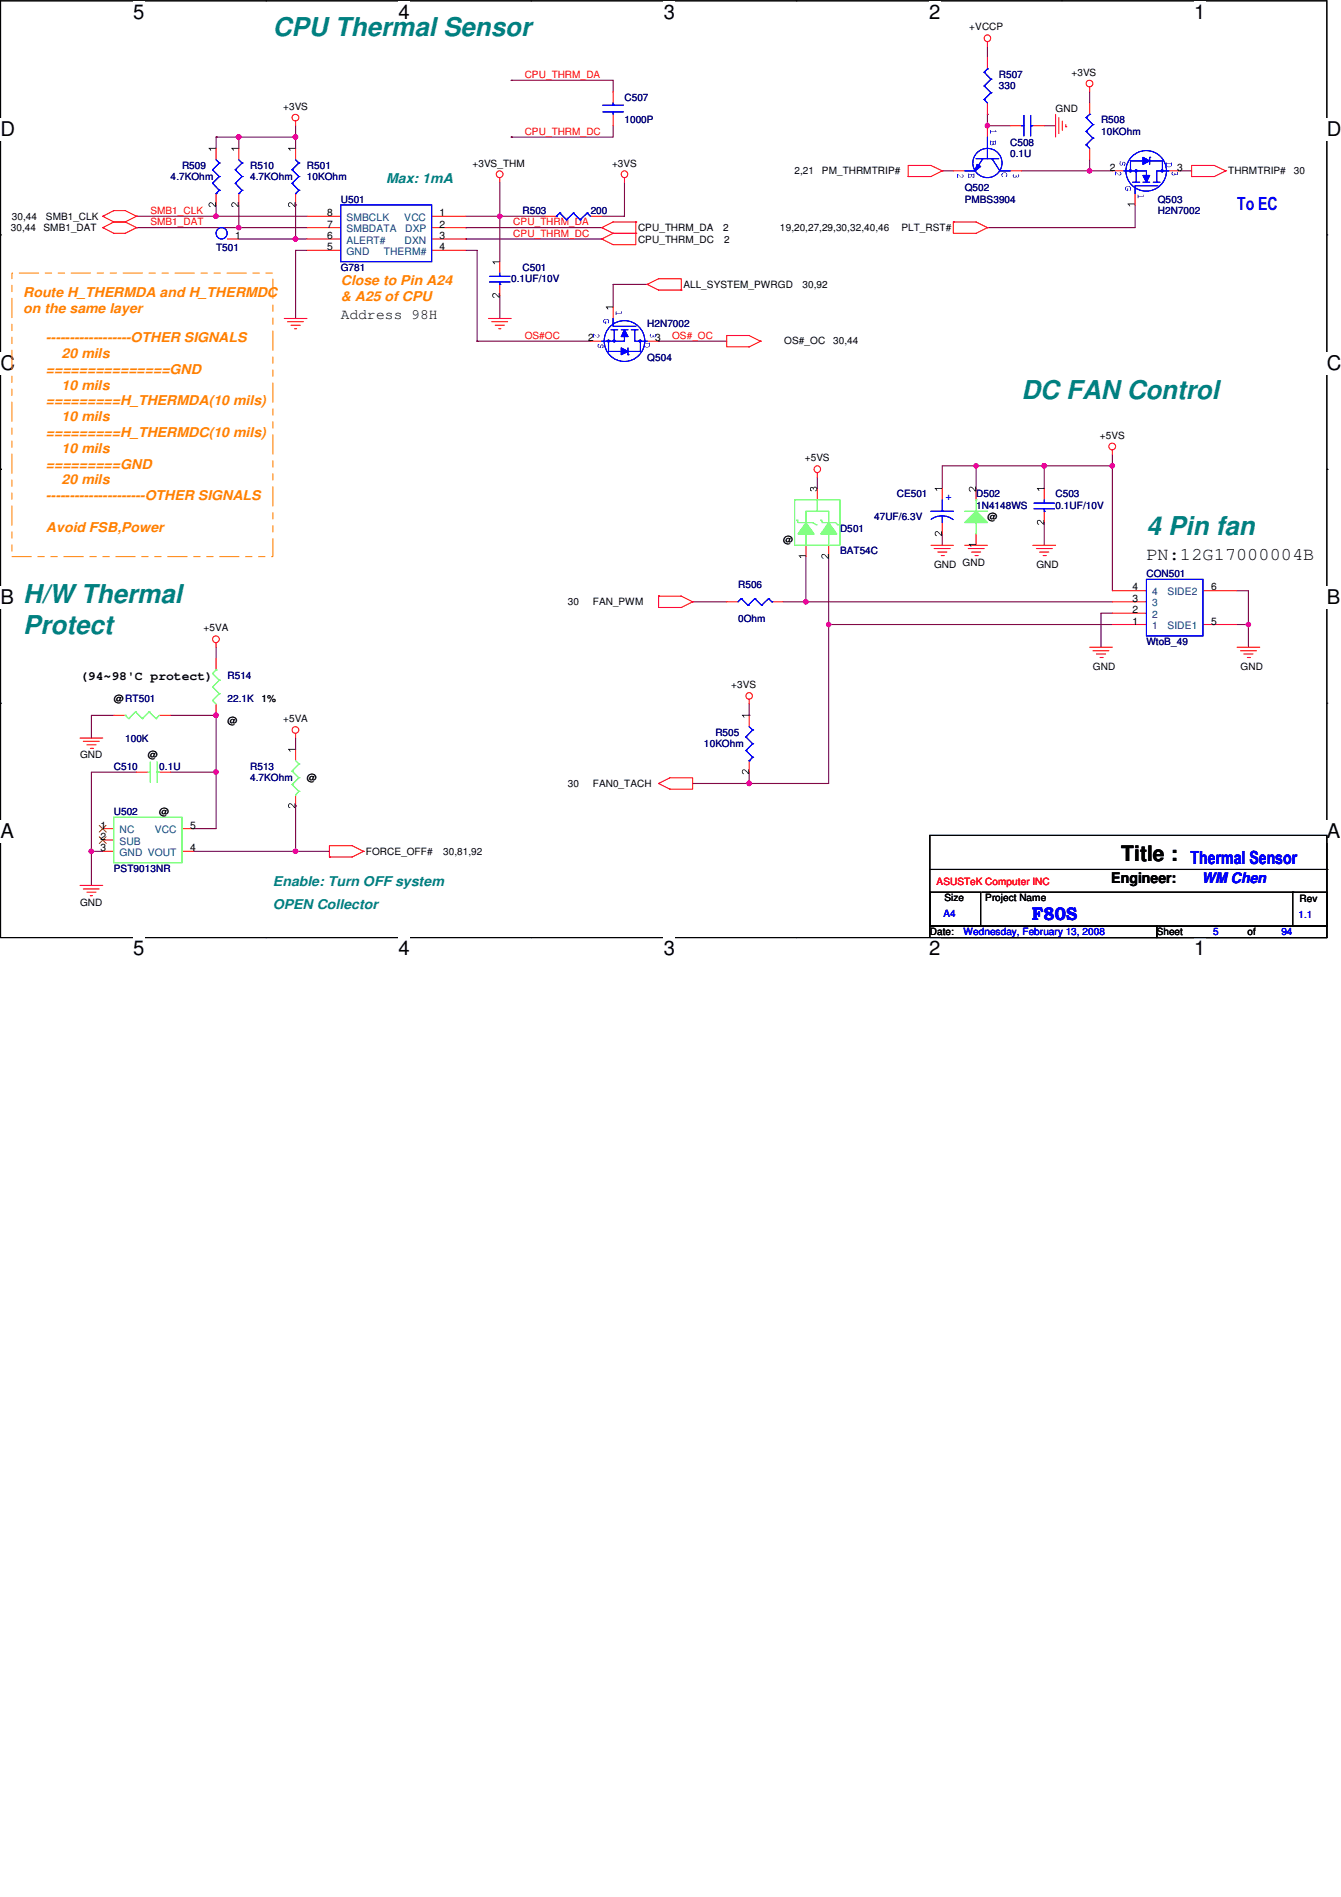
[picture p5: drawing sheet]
<svg xmlns="http://www.w3.org/2000/svg" width="210mm" height="297mm" viewBox="0 0 210 297" stroke-linecap="round" stroke-linejoin="round" font-family="sans-serif">
<defs><g id="words">
<g font-size="4.1" fill="#008080">
<text x="42.7" y="5.7">CPU Thermal Sensor</text>
<text x="159.9" y="62.5">DC FAN Control</text>
<text x="179.5" y="83.8">4 Pin fan</text>
<text x="3.6" y="94.4">H/W Thermal</text>
<text x="3.6" y="99.2">Protect</text>
</g>
<text font-size="3.3" x="175.5" y="134.8">Title :</text>
<g font-size="3.2">
<text x="20.8" y="3">5</text>
<text x="62.4" y="3">4</text>
<text x="103.9" y="3">3</text>
<text x="145.4" y="3">2</text>
<text x="186.9" y="3">1</text>
<text x=".1" y="21.3">D</text>
<text x="207.7" y="21.3">D</text>
<text x=".1" y="58">C</text>
<text x="207.7" y="58">C</text>
<text x=".1" y="94.6">B</text>
<text x="207.7" y="94.6">B</text>
<text x=".1" y="131.3">A</text>
<text x="207.7" y="131.3">A</text>
<text x="20.8" y="149.6">5</text>
<text x="62.4" y="149.6">4</text>
<text x="103.9" y="149.6">3</text>
<text x="145.4" y="149.6">2</text>
<text x="186.9" y="149.6">1</text>
</g>
<g font-size="2.8" fill="#00f">
<text x="193.6" y="32.9">To EC</text>
<text x="186.4" y="135.2">Thermal Sensor</text>
<text x="161.5" y="144.1">F80S</text>
</g>
<text font-size="2.8" x="179.5" y="87.6">PN:12G17000004B</text>
<g font-size="2.3">
<text x="53.3" y="49.9">Address 98H</text>
<text x="173.9" y="138.3">Engineer:</text>
</g>
<text font-size="2.3" fill="#00f" x="188.1" y="138.3">WM Chen</text>
<g font-size="2.1" fill="#008080">
<text x="60.5" y="28.7">Max: 1mA</text>
<text x="42.7" y="142.4">OPEN Collector</text>
<text x="42.7" y="138.8">Enable: Turn OFF system</text>
</g>
<g font-size="2.1" fill="#ff8000">
<text x="3.6" y="46.5">Route H_THERMDA and H_THERMDC</text>
<text x="53.3" y="44.7">Close to Pin A24</text>
<text x="53.3" y="47.2">&amp; A25 of CPU</text>
<text x="3.6" y="48.9">on the same layer</text>
<text x="7.2" y="53.6">------------------OTHER SIGNALS</text>
<text x="7.2" y="58.5">===============GND</text>
<text x="9.7" y="56">20 mils</text>
<text x="7.2" y="63.5">=========H_THERMDA(10 mils)</text>
<text x="9.7" y="61">10 mils</text>
<text x="9.7" y="66">10 mils</text>
<text x="7.2" y="68.4">=========H_THERMDC(10 mils)</text>
<text x="9.7" y="70.9">10 mils</text>
<text x="7.2" y="73.4">=========GND</text>
<text x="9.7" y="75.9">20 mils</text>
<text x="7.2" y="78.3">---------------------OTHER SIGNALS</text>
<text x="7.2" y="83.3">Avoid FSB,Power</text>
</g>
<text font-size="1.9" x="12.5" y="106.6">(94~98'C protect)</text>
<g font-size="1.6">
<text x="151.7" y="4.7">+VCCP</text>
<text x="167.7" y="11.9">+3VS</text>
<text x="44.3" y="17.2">+3VS</text>
<text x="165.2" y="17.5">GND</text>
<text x="74" y="26.1">+3VS_THM</text>
<text x="95.8" y="26.1">+3VS</text>
<text x="124.4" y="27.3">2,21</text>
<text x="128.7" y="27.3">PM_THRMTRIP#</text>
<text x="173.7" y="26.8">2</text>
<text x="184.2" y="26.8">3</text>
<text x="192.2" y="27.3">THRMTRIP#</text>
<text x="202.5" y="27.3">30</text>
<text x="1.9" y="34.4">30,44</text>
<text x="7.2" y="34.4">SMB1_CLK</text>
<text x="51.2" y="33.9">8</text>
<text x="51.2" y="35.6">7</text>
<text x="68.8" y="35.6">2</text>
<text x="68.8" y="33.9">1</text>
<text x="1.7" y="36.2">30,44</text>
<text x="6.8" y="36.2">SMB1_DAT</text>
<text x="36.8" y="37.4">1</text>
<text x="51.2" y="37.4">6</text>
<text x="51.2" y="39.2">5</text>
<text x="68.8" y="39.2">4</text>
<text x="68.8" y="37.4">3</text>
<text x="99.9" y="38">CPU_THRM_DC</text>
<text x="99.9" y="36.2">CPU_THRM_DA</text>
<text x="113.2" y="36.2">2</text>
<text x="113.4" y="38">2</text>
<text x="122.1" y="36.2">19,20,27,29,30,32,40,46</text>
<text x="141.1" y="36.2">PLT_RST#</text>
<text x="107" y="45">ALL_SYSTEM_PWRGD</text>
<text x="125.6" y="45">30,92</text>
<text x="92.1" y="53.4">2</text>
<text x="102.5" y="53.4">3</text>
<text x="122.8" y="53.9">OS#_OC</text>
<text x="130.4" y="53.9">30,44</text>
<text x="172.2" y="68.7">+5VS</text>
<text x="126" y="72.2">+5VS</text>
<text x="154.6" y="81.4">@</text>
<text x="122.6" y="85">@</text>
<text x="146.2" y="88.9">GND GND</text>
<text x="162.2" y="88.9">GND</text>
<text x="88.9" y="94.8">30</text>
<text x="92.8" y="94.8">FAN_PWM</text>
<text x="177.3" y="92.5">4</text>
<text x="177.3" y="94.2">3</text>
<text x="189.6" y="92.5">6</text>
<text x="31.9" y="98.8">+5VA</text>
<text x="177.3" y="96">2</text>
<text x="177.3" y="97.8">1</text>
<text x="189.6" y="97.8">5</text>
<text x="114.5" y="107.7">+3VS</text>
<text x="171.1" y="104.9">GND</text>
<text x="194.2" y="104.9">GND</text>
<text x="17.8" y="109.9">@RT501</text>
<text x="35.6" y="113.4">@</text>
<text x="40.9" y="109.9">1%</text>
<text x="44.3" y="113.1">+5VA</text>
<text x="12.5" y="118.7">GND</text>
<text x="23.2" y="118.7">@</text>
<text x="48" y="122.3">@</text>
<text x="88.9" y="123.2">30</text>
<text x="92.8" y="123.2">FAN0_TACH</text>
<text x="15.7" y="129.8">1</text>
<text x="15.7" y="131.5">2</text>
<text x="24.9" y="127.6">@</text>
<text x="29.8" y="129.8">5</text>
<text x="15.7" y="133.3">3</text>
<text x="29.8" y="133.3">4</text>
<text x="57.3" y="133.9">FORCE_OFF#</text>
<text x="69.3" y="133.9">30,81,92</text>
<text x="12.5" y="141.9">GND</text>
<text x="147.8" y="141.1">Size</text>
<text x="154.2" y="141.1">Project Name</text>
<text x="203.4" y="141.3">Rev</text>
<text x="145.5" y="146.4">Date:</text>
<text x="181.1" y="146.4">Sheet</text>
<text x="195.2" y="146.4">of</text>
</g>
<g font-size="1.6" fill="#f00">
<text x="82.1" y="12.2">CPU_THRM_DA</text>
<text x="82.1" y="21.1">CPU_THRM_DC</text>
<text x="23.5" y="33.5">SMB1_CLK</text>
<text x="23.5" y="35.3">SMB1_DAT</text>
<text x="80.3" y="35.3">CPU_THRM_DA</text>
<text x="80.3" y="37.1">CPU_THRM_DC</text>
<text x="82.1" y="53">OS#OC</text>
<text x="105.2" y="53">OS#_OC</text>
<text x="146.6" y="138.6">ASUSTeK Computer INC</text>
</g>
<g font-size="1.6" fill="#000080">
<text x="97.7" y="15.7">C507</text>
<text x="156.3" y="12.2">R507</text>
<text x="156.3" y="14">330</text>
<text x="97.7" y="19.3">1000P</text>
<text x="158.1" y="22.9">C508</text>
<text x="172.3" y="19.3">R508</text>
<text x="172.3" y="21.1">10KOhm</text>
<text x="26.7" y="28.2">4.7KOhm</text>
<text x="28.5" y="26.4">R509</text>
<text x="39.2" y="26.4">R510</text>
<text x="39.2" y="28.2">4.7KOhm</text>
<text x="48" y="26.4">R501</text>
<text x="48" y="28.2">10KOhm</text>
<text x="151" y="30">Q502</text>
<text x="158.1" y="24.6">0.1U</text>
<text x="53.3" y="31.7">U501</text>
<text x="81.8" y="33.5">R503</text>
<text x="92.5" y="33.5">200</text>
<text x="151" y="31.7">PMBS3904</text>
<text x="181.2" y="31.7">Q503</text>
<text x="181.2" y="33.5">H2N7002</text>
<text x="33.8" y="39.4">T501</text>
<text x="53.3" y="42.4">G781</text>
<text x="80" y="44.2">0.1UF/10V</text>
<text x="81.8" y="42.4">C501</text>
<text x="101.3" y="51.3">H2N7002</text>
<text x="101.3" y="56.6">Q504</text>
<text x="140.4" y="77.9">CE501</text>
<text x="152.8" y="77.9">D502</text>
<text x="165.2" y="77.9">C503</text>
<text x="131.5" y="83.2">D501</text>
<text x="136.8" y="81.4">47UF/6.3V</text>
<text x="152.8" y="79.7">1N4148WS</text>
<text x="165.2" y="79.7">0.1UF/10V</text>
<text x="131.5" y="86.8">BAT54C</text>
<text x="115.5" y="92.1">R506</text>
<text x="179.5" y="90.3">CON501</text>
<text x="115.5" y="97.5">0Ohm</text>
<text x="179.5" y="101">WtoB_49</text>
<text x="35.6" y="106.3">R514</text>
<text x="35.6" y="109.9">22.1K</text>
<text x="19.6" y="116.2">100K</text>
<text x="110.2" y="117">10KOhm</text>
<text x="112" y="115.2">R505</text>
<text x="17.8" y="120.5">C510</text>
<text x="24.9" y="120.5">0.1U</text>
<text x="39.2" y="120.5">R513</text>
<text x="39.2" y="122.3">4.7KOhm</text>
<text x="17.8" y="127.6">U502</text>
<text x="17.8" y="136.5">PST9013NR</text>
</g>
<g font-size="1.6" fill="#004080">
<text x="54.2" y="34.6">SMBCLK</text>
<text x="63.3" y="34.6">VCC</text>
<text x="54.2" y="36.4">SMBDATA</text>
<text x="54.2" y="38.1">ALERT#</text>
<text x="54.2" y="39.9">GND</text>
<text x="60.1" y="39.9">THERM#</text>
<text x="63.3" y="38.1">DXN</text>
<text x="63.4" y="36.4">DXP</text>
<text x="180.3" y="93.2">4</text>
<text x="180.3" y="95">3</text>
<text x="182.8" y="93.2">SIDE2</text>
<text x="180.3" y="96.7">2</text>
<text x="180.3" y="98.5">1</text>
<text x="182.8" y="98.5">SIDE1</text>
<text x="18.7" y="130.5">NC</text>
<text x="24.2" y="130.5">VCC</text>
<text x="18.7" y="132.2">SUB</text>
<text x="18.7" y="134">GND VOUT</text>
</g>
<g font-size="1.6" fill="#00f">
<text x="148" y="78.3">+</text>
<text x="147.7" y="143.6">A4</text>
<text x="203.2" y="143.8">1.1</text>
<text x="150.8" y="146.4">Wednesday, February 13, 2008</text>
<text x="189.9" y="146.4">5</text>
<text x="200.6" y="146.4">94</text>
</g>
</g></defs>
<path d="M.1 .1h207.6v146.7h-207.6z" fill="none" stroke="#000" stroke-width=".17"/>
<g fill="#fff">
<path d="M20.8 .1h1.8v3.6h-1.8z"/>
<path d="M20.8 146.8h1.8v3.5h-1.8z"/>
</g>
<path d="M41.6 .1h.1M41.6 146.8h.1" fill="none" stroke="#000" stroke-width=".17"/>
<g fill="#fff">
<path d="M62.4 .1h1.7v3.6h-1.7z"/>
<path d="M62.4 146.8h1.7v3.5h-1.7z"/>
</g>
<path d="M83.1 .1h.1M83.1 146.8h.1" fill="none" stroke="#000" stroke-width=".17"/>
<g fill="#fff">
<path d="M103.8 .1h1.9v3.6h-1.9z"/>
<path d="M103.8 146.8h1.9v3.5h-1.9z"/>
</g>
<path d="M124.6 .1h.1M124.6 146.8h.1" fill="none" stroke="#000" stroke-width=".17"/>
<g fill="#fff">
<path d="M145.4 .1h1.8v3.6h-1.8z"/>
<path d="M145.4 146.8h1.8v3.5h-1.8z"/>
</g>
<path d="M166.2 .1h.1M166.2 146.8h.1" fill="none" stroke="#000" stroke-width=".17"/>
<g fill="#fff">
<path d="M186.9 .1h1.8v3.6h-1.8z"/>
<path d="M186.9 146.8h1.8v3.5h-1.8z"/>
<path d="M.1 18.5h2.3v3.5h-2.3z"/>
<path d="M207.6 18.5h2.2v3.5h-2.2z"/>
<path d="M.1 55.1h2.3v3.6h-2.3z"/>
<path d="M207.6 55.1h2.2v3.6h-2.2z"/>
</g>
<path d="M.1 36.8h.1M207.7 36.8h.1" fill="none" stroke="#000" stroke-width=".17"/>
<g fill="#fff">
<path d="M.1 91.8h2.1v3.5h-2.1z"/>
<path d="M207.6 91.8h2.2v3.5h-2.2z"/>
</g>
<path d="M.1 73.5h.1M207.7 73.5h.1" fill="none" stroke="#000" stroke-width=".17"/>
<path d="M.1 73.5h.1M207.7 73.5h.1" fill="none" stroke="#000" stroke-width=".16"/>
<g fill="#fff">
<path d="M.1 128.4h2.1v3.6h-2.1z"/>
<path d="M207.6 128.4h2.2v3.6h-2.2z"/>
</g>
<path d="M.1 110.1h.1M207.7 110.1h.1" fill="none" stroke="#000" stroke-width=".17"/>
<path d="M96 12.6v1.8M96 19.7v1.8M152.8 72.9v3.6M193.6 92.5h1.8M193.6 97.8h1.8M195.4 97.8h.1M195.4 97.8v3.5" fill="none" stroke="#800040" stroke-width=".17"/>
<circle cx="195.4" cy="97.8" r=".34" fill="#f0f"/>
<circle cx="195.4" cy="97.8" r=".34" fill="none" stroke="#f0f" stroke-width=".17"/>
<path d="M80 12.6h.1M80 12.6h16M80 21.5h.1M80 21.5h16M147.5 72.9v3.6M174.1 72.9v19.6M129.7 97.8h.1M129.7 97.8h44.4M147.5 83.6v1.8M174.1 96h-1.8v5.3M195.4 92.5v5.3M117.3 122.7h12.4" fill="none" stroke="#800040" stroke-width=".17"/>
<circle cx="129.7" cy="97.8" r=".34" fill="#f0f"/>
<circle cx="129.7" cy="97.8" r=".34" fill="none" stroke="#f0f" stroke-width=".17"/>
<path d="M154.6 17.9h.1M154.6 7.2v1.8M154.6 17.9v1.8M147.5 26.8h1.7M159.9 26.8h10.7" fill="none" stroke="#800040" stroke-width=".17"/>
<circle cx="154.5" cy="19.7" r=".35" fill="#f0f"/>
<circle cx="154.5" cy="19.7" r=".35" fill="none" stroke="#f0f" stroke-width=".17"/>
<path d="M154.6 35.6h23.1M170.6 26.8h.1M170.6 26.8h3.5M184.7 26.8h1.8" fill="none" stroke="#800040" stroke-width=".17"/>
<circle cx="170.5" cy="26.7" r=".35" fill="#f0f"/>
<circle cx="170.5" cy="26.7" r=".35" fill="none" stroke="#f0f" stroke-width=".17"/>
<path d="M154.6 19.7h3.5M163.4 19.7h1.8M46.3 21.5v1.7M72.9 37.4h.1M72.9 37.4h21.3M78.2 33.9h.1M78.2 33.9v7.1M97.7 28.5v5.4h-3.5M170.6 25v1.8M177.7 32.1v3.5M78.2 46.3v3.6" fill="none" stroke="#800040" stroke-width=".17"/>
<circle cx="78.2" cy="33.9" r=".35" fill="#f0f"/>
<circle cx="78.2" cy="33.9" r=".35" fill="none" stroke="#f0f" stroke-width=".17"/>
<path d="M21.4 33.9h.1M21.4 35.6h.1M21.4 33.9h26.6M33.8 33.9h.1M33.8 21.5v1.7M33.8 32.1v1.8M37.4 32.1v3.5h-16M72.9 35.6h.1M72.9 35.6h21.3M78.2 33.9h7.1" fill="none" stroke="#800040" stroke-width=".17"/>
<circle cx="33.8" cy="33.9" r=".35" fill="#f0f"/>
<circle cx="33.8" cy="33.9" r=".35" fill="none" stroke="#f0f" stroke-width=".17"/>
<path d="M37.4 35.6h.1M37.4 35.6h10.6M46.3 39.2v10.7" fill="none" stroke="#800040" stroke-width=".17"/>
<circle cx="37.4" cy="35.6" r=".35" fill="#f0f"/>
<circle cx="37.4" cy="35.6" r=".35" fill="none" stroke="#f0f" stroke-width=".17"/>
<path d="M46.3 32.1v5.3h1.7M46.3 32.1h.1" fill="none" stroke="#800040" stroke-width=".17"/>
<circle cx="46.3" cy="37.4" r=".35" fill="#f0f"/>
<circle cx="46.3" cy="37.4" r=".35" fill="none" stroke="#f0f" stroke-width=".17"/>
<path d="M37.4 21.5h.1M37.4 21.5h8.9M78.2 28.5v5.4h-5.3" fill="none" stroke="#800040" stroke-width=".17"/>
<circle cx="46.2" cy="21.4" r=".36" fill="#f0f"/>
<circle cx="46.2" cy="21.4" r=".36" fill="none" stroke="#f0f" stroke-width=".17"/>
<path d="M170.6 14.4v1.7M37.4 21.5v1.7M72.9 39.2h1.8v14.2M74.7 53.4h.1M74.7 53.4h17.7M108.4 122.7h.1M108.4 122.7h8.9" fill="none" stroke="#800040" stroke-width=".17"/>
<circle cx="117.3" cy="122.7" r=".35" fill="#f0f"/>
<circle cx="117.3" cy="122.7" r=".35" fill="none" stroke="#f0f" stroke-width=".17"/>
<path d="M174.1 71.2v1.7M129.7 97.8v24.9M26.7 112h7.1M14.3 133.3h.1M14.3 133.3h1.8M14.3 133.3v5.3" fill="none" stroke="#800040" stroke-width=".17"/>
<circle cx="14.3" cy="133.3" r=".35" fill="#f0f"/>
<circle cx="14.3" cy="133.3" r=".35" fill="none" stroke="#f0f" stroke-width=".17"/>
<path d="M33.8 101.3v1.8M26.7 120.9h7.1M33.8 120.9h.1M33.8 120.9v8.9" fill="none" stroke="#800040" stroke-width=".17"/>
<circle cx="33.8" cy="120.9" r=".36" fill="#f0f"/>
<circle cx="33.8" cy="120.9" r=".36" fill="none" stroke="#f0f" stroke-width=".17"/>
<path d="M33.8 112h.1M33.8 112v8.9M14.3 120.9h7.1M30.3 129.8h3.5M46.3 133.3h5.3" fill="none" stroke="#800040" stroke-width=".17"/>
<circle cx="33.8" cy="112" r=".36" fill="#f0f"/>
<circle cx="33.8" cy="112" r=".36" fill="none" stroke="#f0f" stroke-width=".17"/>
<path d="M126.2 94.2h.1M126.2 94.2h47.9M17.8 112h-3.5v3.6M46.3 115.6v1.7M14.3 120.9v12.4" fill="none" stroke="#800040" stroke-width=".17"/>
<circle cx="126.1" cy="94.2" r=".34" fill="#f0f"/>
<circle cx="126.1" cy="94.2" r=".34" fill="none" stroke="#f0f" stroke-width=".17"/>
<path d="M127.9 74.7v1.8M126.2 87.2v7h-3.6M129.7 87.2v10.6M46.3 126.2h.1M46.3 126.2v7.1" fill="none" stroke="#800040" stroke-width=".17"/>
<circle cx="46.3" cy="133.3" r=".35" fill="#f0f"/>
<circle cx="46.3" cy="133.3" r=".35" fill="none" stroke="#f0f" stroke-width=".17"/>
<path d="M33.8 21.5h.1M33.8 21.5h3.6M46.3 39.2h1.7M101.3 44.5h-5.3v3.6M103.1 53.4h.1M103.1 53.4h10.6M30.3 133.3h16" fill="none" stroke="#800040" stroke-width=".17"/>
<circle cx="37.4" cy="21.4" r=".36" fill="#f0f"/>
<circle cx="37.4" cy="21.4" r=".36" fill="none" stroke="#f0f" stroke-width=".17"/>
<path d="M46.3 19.7v1.8M37.4 37.4h8.9M163.4 72.9h.1M163.4 72.9v3.6M108.4 94.2h5.3M163.4 81.8v3.6" fill="none" stroke="#800040" stroke-width=".17"/>
<circle cx="163.4" cy="72.9" r=".34" fill="#f0f"/>
<circle cx="163.4" cy="72.9" r=".34" fill="none" stroke="#f0f" stroke-width=".17"/>
<path d="M152.8 72.9h.1M152.8 72.9h10.6" fill="none" stroke="#800040" stroke-width=".17"/>
<circle cx="163.4" cy="72.9" r=".34" fill="#f0f"/>
<circle cx="163.4" cy="72.9" r=".34" fill="none" stroke="#f0f" stroke-width=".17"/>
<circle cx="152.8" cy="72.9" r=".34" fill="#f0f"/>
<circle cx="152.8" cy="72.9" r=".34" fill="none" stroke="#f0f" stroke-width=".17"/>
<path d="M163.4 72.9h10.7M174.1 72.9h.1" fill="none" stroke="#800040" stroke-width=".17"/>
<circle cx="174.1" cy="72.9" r=".35" fill="#f0f"/>
<circle cx="174.1" cy="72.9" r=".35" fill="none" stroke="#f0f" stroke-width=".17"/>
<path d="M147.5 72.9h5.3M117.3 112h.1M117.3 110.2v1.8M117.3 120.9v1.8" fill="none" stroke="#800040" stroke-width=".17"/>
<g fill="none" stroke="#f00" stroke-width=".17">
<path d="M46.3 19v.7M154.6 6.5v.7M158.1 19.7h1.8M161.7 19.7h1.7M165.2 17.9v3.6M165.7 18.4v2.5M166.3 19v1.4M166.8 19.9h.1M166.8 19.5v.4M170.6 13.6v.8M16.1 33.9h.1M16.1 35.6h.1"/>
<path d="M16.1 35.6l1.7 .9h1.8l1.8-.9M16.1 33.9l1.7-.9h1.8l1.8 .9M16.1 33.9l1.7 .9M17.8 34.8h1.8M17.8 34.8l-1.7 .8M19.6 34.8l1.8 .8M21.4 33.9h.1M21.4 35.6h.1M21.4 33.9l-1.8 .9M78.2 27.8v.7M85.3 33.9h1.8M92.4 33.9h1.8"/>
<path d="M94.2 37.4h.1M94.2 35.6h.1M94.2 35.6l1.8 .9M96 36.5h3.5M96 36.5l-1.8 .9M97.7 27.8v.7M99.5 36.5v1.8h-3.5l-1.8-.9M99.5 36.5h.1M99.5 34.8v1.7h-3.5M99.5 34.8h.1M99.5 34.8h-3.5l-1.8 .8M142.2 27.6h.1"/>
<path d="M147.5 26.8h.1M147.5 26.8l-1.8-.9h-3.5v1.7M147.5 26.8l-1.8 .8h-3.5M149.2 34.8v1.7h3.6l1.8-.9M149.2 34.8h.1M149.2 34.8h3.6l1.8 .8M154.6 35.6h.1M186.5 27.6h.1M191.9 26.8h.1M191.9 26.8l-1.8-.9h-3.6v1.7M191.9 26.8l-1.8 .8h-3.6M44.5 49.9h3.5"/>
<path d="M45 50.4h2.5M45.6 50.9h1.4M46.1 51.5h.3M76.5 49.9h3.5M77 50.4h2.5M77.5 50.9h1.5M78.1 51.5h.3M101.3 44.5h.1M101.3 44.5l1.8-.9h3.5v1.8M101.3 44.5l1.8 .9h3.5M106.6 45.4h.1M113.7 52.5h3.6l1.7 .9-1.7 .9h-3.6z"/>
<path d="M119 53.4h.1M127.9 74v.7M152.8 76.5v1.8M174.1 70.4v.8M103.1 93.3v1.8h3.5l1.8-.9M103.1 93.3h.1M103.1 93.3h3.5l1.8 .9M108.4 94.2h.1M145.7 85.4h3.5M146.2 85.9h2.5M146.8 86.4h1.4M147.3 87h.4"/>
<path d="M147.7 87h.1M151 85.4h3.6M151.6 85.9h2.5M152.1 86.4h1.4M152.6 87h.4M152.8 83.6v1.8M153 87h.1M161.7 85.4h3.5M162.2 85.9h2.5M162.7 86.4h1.5M163.3 87h.3M163.6 87h.1"/>
<path d="M12.5 115.6h3.6M13 116.1h2.5M13.6 116.6h1.4M14.1 117.2h.4M14.5 117.2h.1M33.8 100.6v.7M46.3 114.9v.7M117.3 109.5v.7M170.6 101.3h3.5M171.1 101.9h2.5M171.6 102.4h1.5M172.2 103h.3"/>
<path d="M172.5 103h.1M193.6 101.3h3.6M194.2 101.9h2.5M194.7 102.4h1.4M195.2 103h.4M195.6 103h.1M12.5 138.6h3.6M13 139.2h2.5M13.6 139.7h1.4M51.6 134.2h.1M56.9 133.3h.1M56.9 133.3l-1.8-.9h-3.5v1.8"/>
<path d="M56.9 133.3l-1.8 .9h-3.5M103.1 122.7l1.8-.9h3.5v1.8h-3.5zM103.1 122.7h.1M14.1 140.3h.1M14.1 140.3h.4"/>
<circle cx="46.3" cy="18.4" r=".53"/>
<circle cx="154.5" cy="6" r=".52"/>
<circle cx="170.5" cy="13.1" r=".53"/>
<circle cx="78.2" cy="27.3" r=".53"/>
<circle cx="97.7" cy="27.3" r=".52"/>
<circle cx="127.9" cy="73.5" r=".52"/>
<circle cx="174.1" cy="69.9" r=".53"/>
<circle cx="33.8" cy="100.1" r=".53"/>
<circle cx="46.3" cy="114.3" r=".53"/>
<circle cx="117.3" cy="109" r=".51"/>
</g>
<path d="M145.5 130.8h62.2v14.2h-62.2zM145.5 139.7h8v5.3h-8zM145.5 136.1h62.2M153.7 139.7h48.7M202.4 139.7h5.3v5.3h-5.3zM202.4 139.7h.1M207.7 136.1h.1M145.5 145h35.6v1.8h-35.6zM181.1 145h26.6v1.8h-26.6z" fill="none" stroke="#000" stroke-width=".17"/>
<path d="M1.9 42.8h40.8v44.4h-40.8z" fill="none" stroke="#ff8000" stroke-width=".16" stroke-dasharray="3 1 1 1 1 1"/>
<g fill="none" stroke="#00f" stroke-width=".17">
<path d="M159.9 19.7h.4M160.3 18.1v3.2M161.3 19.7h.1M161.3 18.1v3.2M161.3 19.7h.4M87.1 33.9h.1M87.6 33.4h.1M87.6 33.4l1.1 1M87.6 33.4l-.5 .5M88.7 34.4h.1M89.7 33.4h.1M89.7 33.4l1.1 1"/>
<path d="M89.7 33.4l-1 1M90.8 34.4h.1M91.9 33.4h.1M91.9 33.4l.5 .5M91.9 33.4l-1.1 1"/>
</g>
<path d="M151.7 76.3a.62 .62 0 0 1 .9 .5l.1-.6h.1v.8l-.3-.1a.55 .55 0 0 0-.7-.5v.3l.2 .1v.2a.38 .38 0 0 1-.3-.3 .38 .38 0 0 1 0-.4zM151.6 85.2h1.2v.1h-.9l.2 .3h-.2z" fill="#000"/>
<path d="M152.8 80.1l1.8 1.7h-3.6z" fill="#80ff80"/>
<path d="M152.8 78.3h.1M152.8 78.3v1.8M151 80.1h3.6M152.8 80.1l1.8 1.7h-3.6zM152.8 81.8v1.8" fill="none" stroke="#80ff80" stroke-width=".17"/>
<path d="M152.8 80.1l1.8 1.7h-3.6z" fill="#80ff80"/>
<g fill="none" stroke="#80ff80" stroke-width=".17">
<path d="M152.8 78.3h.1M152.8 78.3v1.8M151 80.1h3.6M152.8 80.1l1.8 1.7h-3.6zM152.8 81.8v1.8M46.3 119.1l.5 .5M46.8 119.6h.1M46.8 119.6l-1.1 1.1M45.7 122.9h.1M45.7 120.7h.1M45.7 122.9l1.1 1M45.7 120.7l1.1 1.1"/>
<path d="M46.3 124.5h.1M46.8 123.9h.1M46.8 121.8h.1M46.8 123.9l-.5 .6M46.8 121.8l-1.1 1.1"/>
</g>
<path d="M35.6 37.4h1.8M92.4 53.4h1.8M96 48.1v1.8M101.3 53.4h1.8M147.5 76.5v1.8M163.4 76.5v1.8M147.5 81.8v1.8M163.4 80.1v1.7M46.3 117.3v1.8M46.3 124.5v1.7" fill="none" stroke="#f00" stroke-width=".17"/>
<path d="M94.8 48h1.2v.1h-.9l.1 .3h-.1zM146.3 76.4h1.1v.1h-.8l.1 .3h-.1zM162.3 76.4h1.1v.1h-.8l.1 .3h-.1zM146.4 83.3a.65 .65 0 0 1 .9 .4v-.5h.1v.7l-.6-.5a.25 .25 0 0 0-.4 .1 .25 .25 0 0 0 .2 .3v.1l-.2-.1-.1-.2zM162.4 81.5a.42 .42 0 0 1 .7 .2l.2 .3v-.6h.1v.8l-.2-.2a.65 .65 0 0 0-.7-.4l-.1 .3 .2 .3-.3-.3zM45.1 117.3h1.1v.1h-.9l.2 .3h-.1zM45.2 125.9a.64 .64 0 0 1 .9 .4v-.5h.1v.7l-.2-.1a.6 .6 0 0 0-.7-.4v.4h.1v.1a.38 .38 0 0 1-.3-.2 .38 .38 0 0 1 .1-.4z" fill="#000"/>
<g fill="none" stroke="#00f" stroke-width=".17">
<path d="M95.2 53.4v1.6h5v-1.6M95.6 51.6h1.1M96 49.9v1.2h3.5M96.1 51.6v1.8h-1.9M97.2 51.6h1.1M97.7 51.6v1.8h-1.6M98.3 55.5h.1M98.3 54.5v1M98.8 51.6h1.1M99.4 51.6v1.8h1.9M147.5 78.3v1.8M161.8 78.8h3.3"/>
<path d="M161.8 79.7h3.3M163.4 78.3v.5M163.4 79.7v.4M145.7 80.1h3.5M147.5 80.8l1.1 .2 .6 .4M147.5 80.8l-1.1 .2-.6 .3M147.5 80.1h.1M147.5 80.8v1M163.4 80.1h.1"/>
<circle cx="34.7" cy="36.5" r=".88"/>
<circle cx="97.7" cy="53.4" r="3.2"/>
</g>
<path d="M100.1 53.3h.2v.2h-.2z" fill-rule="evenodd" fill="#00f"/>
<path d="M100.1 53.3h.2v.2h-.2z" fill="none" stroke="#00f" stroke-width=".17"/>
<path d="M96 53.3h.3v.2h-.3z" fill-rule="evenodd" fill="#00f"/>
<path d="M96 53.3h.3v.2h-.3z" fill="none" stroke="#00f" stroke-width=".17"/>
<path d="M95.1 53.3h.3v.2h-.3z" fill-rule="evenodd" fill="#00f"/>
<path d="M95.1 53.3h.3v.2h-.3z" fill="none" stroke="#00f" stroke-width=".17"/>
<path d="M97.2 54.5l1.1 .5-1.1 .5z" fill="#00f"/>
<path d="M97.2 54.5l1.1 .5-1.1 .5z" fill="none" stroke="#00f" stroke-width=".17"/>
<path d="M97.7 51.6l.6 1.1h-1.1z" fill="#00f"/>
<path d="M97.7 51.6l.6 1.1h-1.1z" fill="none" stroke="#00f" stroke-width=".17"/>
<g fill="#00f">
<path d="M94.6 50h.1a.43 .43 0 0 1 .5 0 .43 .43 0 0 1 0 .5l.1 .1h-.2a.37 .37 0 0 0 0-.5 .37 .37 0 0 0-.5-.1 .37 .37 0 0 0 0 .5h.2v-.2h.1l-.1 .4v-.1h-.2a.36 .36 0 0 1 0-.6z"/>
<path d="M93.6 53.9h.2a.24 .24 0 0 0-.2 .3 .24 .24 0 0 0 .4 .1v-.2a.26 .26 0 0 1 .4-.1 .26 .26 0 0 1 0 .4v.1l-.2-.1a.2 .2 0 0 0 .2-.2 .2 .2 0 0 0-.3-.1 .3 .3 0 0 1-.1 .4 .3 .3 0 0 1-.4-.2 .3 .3 0 0 1 .1-.4z"/>
<path d="M101.9 52.3a.29 .29 0 0 0-.1 .3 .29 .29 0 0 0 .2 .2l.3-.3a.19 .19 0 0 0 .1 .2 .19 .19 0 0 0 .2-.1 .19 .19 0 0 0-.1-.2v-.1a.26 .26 0 0 1 .1 .4 .26 .26 0 0 1-.4 0 .27 .27 0 0 1-.4 0 .27 .27 0 0 1 .1-.4z"/>
<path d="M92.8 52.3l.5 .3a.23 .23 0 0 0 .4 .1 .23 .23 0 0 0-.1-.4 .26 .26 0 0 1 .2 .3 .26 .26 0 0 1-.2 .2 .26 .26 0 0 1-.3-.1l-.4-.4 .1 .5h-.2z"/>
<path d="M96.4 48.8h.1v.2h.8l-.1-.2 .2 .3h-.9v.2h-.1z"/>
<path d="M100.8 53.7v.3a.45 .45 0 0 0 .5 .4 .45 .45 0 0 0 .4-.4v-.3l-.1 .1h-.7zM100.9 53.8h.7v.4a.36 .36 0 0 1-.4 .1 .36 .36 0 0 1-.3-.2z"/>
</g>
<g fill="none" stroke="#00f" stroke-width=".17">
<path d="M95.2 53.4v1.6h5v-1.6M95.6 51.6h1.1M96 49.9v1.2h3.5M96.1 51.6v1.8h-1.9M97.2 51.6h1.1M97.7 51.6v1.8h-1.6M98.3 55.5h.1M98.3 54.5v1M98.8 51.6h1.1M99.4 51.6v1.8h1.9"/>
<circle cx="97.7" cy="53.4" r="3.2"/>
</g>
<path d="M100.1 53.3h.2v.2h-.2z" fill-rule="evenodd" fill="#00f"/>
<path d="M100.1 53.3h.2v.2h-.2z" fill="none" stroke="#00f" stroke-width=".17"/>
<path d="M96 53.3h.3v.2h-.3z" fill-rule="evenodd" fill="#00f"/>
<path d="M96 53.3h.3v.2h-.3z" fill="none" stroke="#00f" stroke-width=".17"/>
<path d="M95.1 53.3h.3v.2h-.3z" fill-rule="evenodd" fill="#00f"/>
<path d="M95.1 53.3h.3v.2h-.3z" fill="none" stroke="#00f" stroke-width=".17"/>
<path d="M97.2 54.5l1.1 .5-1.1 .5z" fill="#00f"/>
<path d="M97.2 54.5l1.1 .5-1.1 .5z" fill="none" stroke="#00f" stroke-width=".17"/>
<path d="M97.7 51.6l.6 1.1h-1.1z" fill="#00f"/>
<path d="M97.7 51.6l.6 1.1h-1.1z" fill="none" stroke="#00f" stroke-width=".17"/>
<g fill="#00f">
<path d="M94.6 50h.1a.43 .43 0 0 1 .5 0 .43 .43 0 0 1 0 .5l.1 .1h-.2a.37 .37 0 0 0 0-.5 .37 .37 0 0 0-.5-.1 .37 .37 0 0 0 0 .5h.2v-.2h.1l-.1 .4v-.1h-.2a.36 .36 0 0 1 0-.6z"/>
<path d="M93.6 53.9h.2a.24 .24 0 0 0-.2 .3 .24 .24 0 0 0 .4 .1v-.2a.26 .26 0 0 1 .4-.1 .26 .26 0 0 1 0 .4v.1l-.2-.1a.2 .2 0 0 0 .2-.2 .2 .2 0 0 0-.3-.1 .3 .3 0 0 1-.1 .4 .3 .3 0 0 1-.4-.2 .3 .3 0 0 1 .1-.4z"/>
<path d="M101.9 52.3a.29 .29 0 0 0-.1 .3 .29 .29 0 0 0 .2 .2l.3-.3a.19 .19 0 0 0 .1 .2 .19 .19 0 0 0 .2-.1 .19 .19 0 0 0-.1-.2v-.1a.26 .26 0 0 1 .1 .4 .26 .26 0 0 1-.4 0 .27 .27 0 0 1-.4 0 .27 .27 0 0 1 .1-.4z"/>
<path d="M92.8 52.3l.5 .3a.23 .23 0 0 0 .4 .1 .23 .23 0 0 0-.1-.4 .26 .26 0 0 1 .2 .3 .26 .26 0 0 1-.2 .2 .26 .26 0 0 1-.3-.1l-.4-.4 .1 .5h-.2z"/>
<path d="M96.4 48.8h.1v.2h.8l-.1-.2 .2 .3h-.9v.2h-.1z"/>
<path d="M100.8 53.7v.3a.45 .45 0 0 0 .5 .4 .45 .45 0 0 0 .4-.4v-.3l-.1 .1h-.7zM100.9 53.8h.7v.4a.36 .36 0 0 1-.4 .1 .36 .36 0 0 1-.3-.2z"/>
</g>
<g fill="none" stroke="#f00" stroke-width=".17">
<path d="M96 14.4v1.7M96 17.9v1.8M154.6 9v1.8M154.6 16.1v1.8M170.6 16.1v1.8M46.3 23.2v1.8M46.3 30.3v1.8M170.6 23.2v1.8M174.1 26.8h1.8M177.7 30.3v1.8M183 26.8h1.7M78.2 41v1.8"/>
<path d="M78.2 44.5v1.8M174.1 92.5h5.4M174.1 94.2h5.4M174.1 96h5.4M174.1 97.8h5.4M188.3 92.5h5.3M188.3 97.8h5.3M17.8 112h1.8M24.9 112h1.8M117.3 112v1.8M117.3 119.1v1.8M16.1 129.8h1.7"/>
<path d="M16.1 131.5h1.7M16.1 133.3h1.7M21.4 120.9h1.8M24.9 120.9h1.8M28.5 129.8h1.8M28.5 133.3h1.8"/>
</g>
<g fill="none" stroke="#80ff80" stroke-width=".17">
<path d="M19.6 112h.1M19.6 112l.6 .5M20.2 112.5h.1M21.2 111.5h.1M21.2 111.5l1.1 1M21.2 111.5l-1 1M22.3 112.5h.1M23.3 111.5h.1M23.3 111.5l1.1 1M23.3 111.5l-1 1M23.5 119.3v3.2M24.4 112.5h.1"/>
<path d="M24.6 119.3v3.2M24.9 112l-.5 .5M17.8 128h10.7v7.1h-10.7zM23.2 120.9h.3M24.6 120.9h.1M24.6 120.9h.3"/>
</g>
<g fill="none" stroke="#00f" stroke-width=".17">
<path d="M94.4 17.5h3.2M94.4 16.5h3.2M96 16.5h.1M96 16.1v.4M96 17.5v.4M154.1 15.6h.1M154.1 13.5h.1M154.1 11.3h.1M154.1 15.6l.5 .5M154.1 13.5l1 1M154.1 11.3l1 1.1M154.6 10.8h.1"/>
<path d="M154.6 10.8l-.5 .5M155.1 14.5h.1M155.1 12.4h.1M155.1 14.5l-1 1.1M155.1 12.4l-1 1.1M170 18.4h.1M170 18.4l1.1 1.1M170.6 17.9h.1M170.6 17.9l-.6 .5M171.1 19.5h.1M171.1 19.5l-1.1 1.1M45.7 28.7h.1"/>
<path d="M45.7 26.6h.1M45.7 28.7l1.1 1.1M45.7 26.6l1.1 1M46.3 30.3h.1M46.3 25l.5 .5M46.8 29.8h.1M46.8 25.5h.1M46.8 27.6h.1M46.8 29.8l-.5 .5M46.8 27.6l-1.1 1.1M46.8 25.5l-1.1 1.1M170 22.7h.1"/>
<path d="M170 20.6h.1M170 22.7l.6 .5M170 20.6l1.1 1M171.1 21.6h.1M171.1 21.6l-1.1 1.1M175.9 26.8h1.9v1.7M177 26.8v-1.6h4.9v1.6M177.3 28.5h1.1M177.8 26.8h1.7v1.7M178.9 28.5h1.1M180 24.6h.1M180 24.6v1.1"/>
<path d="M180.5 28.5h1.1M181.2 29.1h-3.5v1.2M183 26.8h-1.9v1.7M76.6 43.3h3.2M76.6 44.2h3.2M78.2 44.5h.1M78.2 42.8v.5M78.2 44.2v.3M179.5 90.7h8.8v8.9h-8.8zM116.8 117.5h.1M116.8 115.4h.1M116.8 117.5l1 1.1"/>
<path d="M116.8 115.4l1 1.1M117.3 119.1h.1M117.3 113.8l.5 .5M117.8 118.6h.1M117.8 114.3h.1M117.8 116.5h.1M117.8 118.6l-.5 .5M117.8 116.5l-1 1M117.8 114.3l-1 1.1"/>
<circle cx="179.4" cy="26.8" r="3.2"/>
</g>
<path d="M45.1 23.2h1.1v.1h-.9l.2 .3h-.1zM45.2 31.8a.57 .57 0 0 1 .8 .4l.1 .1v-.6h.1v.7l-.2-.1a.62 .62 0 0 0-.7-.4v.4h.1v.1a.38 .38 0 0 1-.3-.2 .38 .38 0 0 1 .1-.4zM176.5 31.9h1.1v.1h-.9l.2 .3h-.1zM77 40.9h1.2v.2h-.9l.2 .3h-.2zM77.1 46a.78 .78 0 0 1 1 .5v-.6h.1v.8l-.2-.2a.59 .59 0 0 0-.7-.4l-.1 .3 .2 .3-.3-.3zM116.1 111.9h1.2v.2h-.9l.1 .3h-.1zM116.2 120.6a.65 .65 0 0 1 .9 .4v-.5h.2v.7l-.3-.1a.55 .55 0 0 0-.7-.5v.3l.2 .3a.43 .43 0 0 1-.3-.6z" fill="#000"/>
<path d="M15.5 129.2l1.1 1.1M15.5 131l1.1 1.1M16.6 129.2l-1.1 1.1M16.6 131l-1.1 1.1" fill="none" stroke="#804000" stroke-width=".16"/>
<circle cx="181.9" cy="26.8" r=".17" fill="#00f"/>
<circle cx="181.9" cy="26.8" r=".17" fill="none" stroke="#00f" stroke-width=".17"/>
<path d="M177.7 26.6h.3v.3h-.3z" fill-rule="evenodd" fill="#00f"/>
<path d="M177.7 26.6h.3v.3h-.3z" fill="none" stroke="#00f" stroke-width=".17"/>
<path d="M176.8 26.6h.3v.3h-.3z" fill-rule="evenodd" fill="#00f"/>
<path d="M176.8 26.6h.3v.3h-.3z" fill="none" stroke="#00f" stroke-width=".17"/>
<path d="M178.9 24.6l1.1 .6-1.1 .5z" fill="#00f"/>
<path d="M178.9 24.6l1.1 .6-1.1 .5z" fill="none" stroke="#00f" stroke-width=".17"/>
<path d="M178.9 27.5h1.1l-.5 1z" fill="#00f"/>
<path d="M178.9 27.5h1.1l-.5 1z" fill="none" stroke="#00f" stroke-width=".17"/>
<g fill="#00f">
<path d="M176.2 29.3l.1-.1a.41 .41 0 0 1 .5 0 .41 .41 0 0 1 .1 .6h.1h-.2a.36 .36 0 0 0 0-.5 .36 .36 0 0 0-.5 0 .36 .36 0 0 0 0 .5h.2v-.3l.1 .4-.5-.2z"/>
<path d="M175.3 25.3h.2a.26 .26 0 0 0-.2 .3 .26 .26 0 0 0 .3 .2 .35 .35 0 0 1 .5-.4v.2l-.1 .3h.1h-.2a.25 .25 0 0 0 .2-.3 .25 .25 0 0 0-.2-.2h-.1a.3 .3 0 0 1-.1 .4 .3 .3 0 0 1-.4 0 .3 .3 0 0 1 0-.4z"/>
<path d="M183.5 27l.1-.1a.24 .24 0 0 0-.1 .3 .24 .24 0 0 0 .3 .1l.1-.2a.21 .21 0 0 0 .1 .2 .21 .21 0 0 0 .3-.1 .21 .21 0 0 0-.1-.2v-.1a.27 .27 0 0 1 .1 .4 .27 .27 0 0 1-.4 0 .28 .28 0 0 1-.4 .1 .28 .28 0 0 1 0-.4z"/>
<path d="M174.5 26.9l.5 .4a.23 .23 0 0 0 .4 0 .23 .23 0 0 0-.1-.4 .28 .28 0 0 1 .1 .5 .28 .28 0 0 1-.4-.1l-.4-.4 .1 .5h-.2z"/>
<path d="M178.1 30.5l.1 .2h.8l-.1-.2 .2 .3h-.9l-.1 .2z"/>
<path d="M182.5 25.5v.3a.46 .46 0 0 0 .4 .4 .46 .46 0 0 0 .5-.4v-.4l-.1 .2h-.7zM182.6 25.6h.7v.2a.36 .36 0 0 1-.4 .3 .36 .36 0 0 1-.3-.3z"/>
</g>
<g fill="none" stroke="#00f" stroke-width=".17">
<path d="M175.9 26.8h1.9v1.7M177 26.8v-1.6h4.9v1.6M177.3 28.5h1.1M177.8 26.8h1.7v1.7M178.9 28.5h1.1M180 24.6h.1M180 24.6v1.1M180.5 28.5h1.1M181.2 29.1h-3.5v1.2M183 26.8h-1.9v1.7"/>
<circle cx="179.4" cy="26.8" r="3.2"/>
</g>
<circle cx="181.9" cy="26.8" r=".17" fill="#00f"/>
<circle cx="181.9" cy="26.8" r=".17" fill="none" stroke="#00f" stroke-width=".17"/>
<path d="M177.7 26.6h.3v.3h-.3z" fill-rule="evenodd" fill="#00f"/>
<path d="M177.7 26.6h.3v.3h-.3z" fill="none" stroke="#00f" stroke-width=".17"/>
<path d="M176.8 26.6h.3v.3h-.3z" fill-rule="evenodd" fill="#00f"/>
<path d="M176.8 26.6h.3v.3h-.3z" fill="none" stroke="#00f" stroke-width=".17"/>
<path d="M178.9 24.6l1.1 .6-1.1 .5z" fill="#00f"/>
<path d="M178.9 24.6l1.1 .6-1.1 .5z" fill="none" stroke="#00f" stroke-width=".17"/>
<path d="M178.9 27.5h1.1l-.5 1z" fill="#00f"/>
<path d="M178.9 27.5h1.1l-.5 1z" fill="none" stroke="#00f" stroke-width=".17"/>
<g fill="#00f">
<path d="M176.2 29.3l.1-.1a.41 .41 0 0 1 .5 0 .41 .41 0 0 1 .1 .6h.1h-.2a.36 .36 0 0 0 0-.5 .36 .36 0 0 0-.5 0 .36 .36 0 0 0 0 .5h.2v-.3l.1 .4-.5-.2z"/>
<path d="M175.3 25.3h.2a.26 .26 0 0 0-.2 .3 .26 .26 0 0 0 .3 .2 .35 .35 0 0 1 .5-.4v.2l-.1 .3h.1h-.2a.25 .25 0 0 0 .2-.3 .25 .25 0 0 0-.2-.2h-.1a.3 .3 0 0 1-.1 .4 .3 .3 0 0 1-.4 0 .3 .3 0 0 1 0-.4z"/>
<path d="M183.5 27l.1-.1a.24 .24 0 0 0-.1 .3 .24 .24 0 0 0 .3 .1l.1-.2a.21 .21 0 0 0 .1 .2 .21 .21 0 0 0 .3-.1 .21 .21 0 0 0-.1-.2v-.1a.27 .27 0 0 1 .1 .4 .27 .27 0 0 1-.4 0 .28 .28 0 0 1-.4 .1 .28 .28 0 0 1 0-.4z"/>
<path d="M174.5 26.9l.5 .4a.23 .23 0 0 0 .4 0 .23 .23 0 0 0-.1-.4 .28 .28 0 0 1 .1 .5 .28 .28 0 0 1-.4-.1l-.4-.4 .1 .5h-.2z"/>
<path d="M178.1 30.5l.1 .2h.8l-.1-.2 .2 .3h-.9l-.1 .2z"/>
<path d="M182.5 25.5v.3a.46 .46 0 0 0 .4 .4 .46 .46 0 0 0 .5-.4v-.4l-.1 .2h-.7zM182.6 25.6h.7v.2a.36 .36 0 0 1-.4 .3 .36 .36 0 0 1-.3-.3z"/>
</g>
<path d="M154.6 19.7v1.8M149.2 26.8h1.8M158.1 26.8h1.8" fill="none" stroke="#f00" stroke-width=".17"/>
<g fill="none" stroke="#00f" stroke-width=".17">
<path d="M152.8 24.8h3.5M153.8 24.8l-1.2 2h-1.6M154.6 21.5v3.3M155.3 24.8h.1M155.3 24.8l1.2 2h1.6"/>
<circle cx="154.6" cy="25.5" r="2.29"/>
</g>
<path d="M153 25.7l.5 .4-.9 .7z" fill="#00f"/>
<path d="M153 25.7l.5 .4-.9 .7z" fill="none" stroke="#00f" stroke-width=".17"/>
<g fill="#00f">
<path d="M156.8 27.2l.2-.1a.39 .39 0 0 1 .5 0 .39 .39 0 0 1 0 .5l.1 .1h-.2a.36 .36 0 0 0 .1-.6 .36 .36 0 0 0-.6 0 .36 .36 0 0 0 .1 .6l-.2-.1z"/>
<path d="M151.6 27.2l.1 .1h.7l.1-.1v.6h-.3h.2v-.5h-.3v.3h.1h-.3h.1v-.3h-.3v.5l.2 .1h-.3z"/>
<path d="M155 20.4h.1v.2h.8l-.1-.2h.1l.1 .3h-.9l-.1 .2z"/>
<path d="M149.8 27.3l.5 .3a.24 .24 0 0 0 .4 .1 .24 .24 0 0 0-.2-.4 .26 .26 0 0 1 .3 .2 .26 .26 0 0 1-.2 .3 .26 .26 0 0 1-.3-.2l-.4-.3 .1 .5h-.2z"/>
<path d="M158.7 27.3a.25 .25 0 0 0-.1 .3 .25 .25 0 0 0 .4 .1l.1-.2a.2 .2 0 0 0 .2 .2 .2 .2 0 0 0 .2-.2 .2 .2 0 0 0-.2-.2 .25 .25 0 0 1 .2 .4 .25 .25 0 0 1-.5-.1 .28 .28 0 0 1-.4 .1 .28 .28 0 0 1 .1-.4z"/>
<path d="M155 22v.5a.27 .27 0 0 0 .2 .2 .27 .27 0 0 0 .3-.1l.2 .1 .1-.1 .1-.6-.1 .1h-.7zM155.5 22.2h.3v.3a.15 .15 0 0 1-.2 .1 .15 .15 0 0 1-.1-.2zM155.1 22.2h.3v.4l-.1 .1h-.1l-.1-.2z"/>
</g>
<g fill="none" stroke="#00f" stroke-width=".17">
<path d="M152.8 24.8h3.5M153.8 24.8l-1.2 2h-1.6M154.6 21.5v3.3M155.3 24.8h.1M155.3 24.8l1.2 2h1.6"/>
<circle cx="154.6" cy="25.5" r="2.29"/>
</g>
<path d="M153 25.7l.5 .4-.9 .7z" fill="#00f"/>
<path d="M153 25.7l.5 .4-.9 .7z" fill="none" stroke="#00f" stroke-width=".17"/>
<g fill="#00f">
<path d="M156.8 27.2l.2-.1a.39 .39 0 0 1 .5 0 .39 .39 0 0 1 0 .5l.1 .1h-.2a.36 .36 0 0 0 .1-.6 .36 .36 0 0 0-.6 0 .36 .36 0 0 0 .1 .6l-.2-.1z"/>
<path d="M151.6 27.2l.1 .1h.7l.1-.1v.6h-.3h.2v-.5h-.3v.3h.1h-.3h.1v-.3h-.3v.5l.2 .1h-.3z"/>
<path d="M155 20.4h.1v.2h.8l-.1-.2h.1l.1 .3h-.9l-.1 .2z"/>
<path d="M149.8 27.3l.5 .3a.24 .24 0 0 0 .4 .1 .24 .24 0 0 0-.2-.4 .26 .26 0 0 1 .3 .2 .26 .26 0 0 1-.2 .3 .26 .26 0 0 1-.3-.2l-.4-.3 .1 .5h-.2z"/>
<path d="M158.7 27.3a.25 .25 0 0 0-.1 .3 .25 .25 0 0 0 .4 .1l.1-.2a.2 .2 0 0 0 .2 .2 .2 .2 0 0 0 .2-.2 .2 .2 0 0 0-.2-.2 .25 .25 0 0 1 .2 .4 .25 .25 0 0 1-.5-.1 .28 .28 0 0 1-.4 .1 .28 .28 0 0 1 .1-.4z"/>
<path d="M155 22v.5a.27 .27 0 0 0 .2 .2 .27 .27 0 0 0 .3-.1l.2 .1 .1-.1 .1-.6-.1 .1h-.7zM155.5 22.2h.3v.3a.15 .15 0 0 1-.2 .1 .15 .15 0 0 1-.1-.2zM155.1 22.2h.3v.4l-.1 .1h-.1l-.1-.2z"/>
</g>
<path d="M37.4 23.2v1.8M37.4 30.3v1.8M127.9 76.5v1.8M126.2 85.4v1.8M129.7 85.4v1.8" fill="none" stroke="#f00" stroke-width=".17"/>
<path d="M36.2 23.2h1.1v.1h-.9l.2 .3h-.1zM36.4 31.7a.88 .88 0 0 1 .8 .6v-.6h.1v.7l-.2-.1a.59 .59 0 0 0-.7-.4l-.1 .3 .2 .2a.38 .38 0 0 1-.3-.3 .38 .38 0 0 1 .2-.4zM126.9 76.3h.3l.1 .1a.34 .34 0 0 1 .6 0 .34 .34 0 0 1-.3 .5v-.1a.22 .22 0 0 0 .2-.3 .22 .22 0 0 0-.3-.1 .22 .22 0 0 0-.1 .3h-.1a.21 .21 0 0 0-.1-.3 .21 .21 0 0 0-.3 .1 .21 .21 0 0 0 .1 .3l.1 .1a.36 .36 0 0 1-.3-.2 .36 .36 0 0 1 .1-.4zM125 87h1.2v.1h-.9l.1 .3h-.1zM128.7 86.8a.78 .78 0 0 1 .9 .5v-.6h.1v.8l-.2-.1-.4-.5a.26 .26 0 0 0-.4 .1 .26 .26 0 0 0 .2 .4v.1a.41 .41 0 0 1-.2-.7z" fill="#000"/>
<path d="M36.8 28.7h.1M36.8 26.6h.1M36.8 28.7l1.1 1.1M36.8 26.6l1.1 1M37.4 30.3h.1M37.4 25l.5 .5M37.9 29.8h.1M37.9 25.5h.1M37.9 27.6h.1M37.9 29.8l-.5 .5M37.9 27.6l-1.1 1.1M37.9 25.5l-1.1 1.1" fill="none" stroke="#00f" stroke-width=".17"/>
<path d="M128.7 81.8h2.1M129.7 83.6h.1M129.7 83.6v1.8" fill="none" stroke="#80ff80" stroke-width=".17"/>
<path d="M129.7 81.8l1.3 1.8h-2.5z" fill="#80ff80"/>
<path d="M129.7 81.8l1.3 1.8h-2.5z" fill="none" stroke="#80ff80" stroke-width=".17"/>
<path d="M126.2 81.8l1.2 1.8h-2.5z" fill="#80ff80"/>
<g fill="none" stroke="#80ff80" stroke-width=".17">
<path d="M124.4 78.3h7.1v7.1h-7.1zM127.9 78.3v1.8M124.8 81.4h.1M124.8 81.4l.1 .4h2.3l.6 .4M126.2 81.8l1.2 1.8h-2.5zM126.2 81.8v-1.7h3.5v1.7M126.2 83.6v1.8M127.8 82.2h.1M128.5 81.4h.1M128.5 81.4l.3 .4M128.7 81.8h2.1l.3 .4M129.7 83.6h.1"/>
<path d="M129.7 83.6v1.8M131.1 82.2h.1"/>
</g>
<path d="M129.7 81.8l1.3 1.8h-2.5z" fill="#80ff80"/>
<path d="M129.7 81.8l1.3 1.8h-2.5z" fill="none" stroke="#80ff80" stroke-width=".17"/>
<path d="M126.2 81.8l1.2 1.8h-2.5z" fill="#80ff80"/>
<g fill="none" stroke="#80ff80" stroke-width=".17">
<path d="M124.4 78.3h7.1v7.1h-7.1zM127.9 78.3v1.8M124.8 81.4h.1M124.8 81.4l.1 .4h2.3l.6 .4M126.2 81.8l1.2 1.8h-2.5zM126.2 81.8v-1.7h3.5v1.7M126.2 83.6v1.8M127.8 82.2h.1M128.5 81.4h.1M128.5 81.4l.3 .4M130.8 81.8l.3 .4M131.1 82.2h.1"/>
<path d="M33.3 109.7h.1M33.3 107.6h.1M33.3 105.5h.1M33.3 109.7l.5 .5M33.3 107.6l1 1M33.3 105.5l1 1M33.8 104.9h.1M33.8 104.9l-.5 .6M34.3 108.6h.1M34.3 106.5h.1M34.3 108.6l-1 1.1M34.3 106.5l-1 1.1"/>
</g>
<g fill="none" stroke="#f00" stroke-width=".17">
<path d="M33.8 23.2v1.8M33.8 30.3v1.8M48 33.9h5.3M48 35.6h5.3M48 37.4h5.3M48 39.2h5.3M67.6 33.9h5.3M67.6 35.6h5.3M67.6 37.4h5.3M67.6 39.2h5.3M113.7 94.2h1.8M120.8 94.2h1.8"/>
<path d="M33.8 103.1v1.8M33.8 110.2v1.8"/>
</g>
<g fill="none" stroke="#00f" stroke-width=".17">
<path d="M33.3 28.7h.1M33.3 26.6h.1M33.3 28.7l1 1.1M33.3 26.6l1 1M33.8 30.3h.1M33.8 25l.5 .5M34.3 29.8h.1M34.3 25.5h.1M34.3 27.6h.1M34.3 29.8l-.5 .5M34.3 27.6l-1 1.1M34.3 25.5l-1 1.1"/>
<path d="M53.3 32.1h14.3v8.9h-14.3zM116 93.7h.1M116 93.7l-.5 .5M116 93.7l1.1 1.1M117.1 94.8h.1M118.2 93.7h.1M118.2 93.7l-1.1 1.1M118.2 93.7l1 1.1M119.2 94.8h.1M120.3 93.7h.1M120.3 93.7l-1.1 1.1M120.3 93.7l.5 .5"/>
<path d="M120.8 94.2h.1"/>
</g>
<path d="M32.6 23.2h1.2v.1h-.9l.2 .3h-.2zM32.9 31.7a.8 .8 0 0 1 .8 .6v-.6h.1v.7l-.2-.1a.59 .59 0 0 0-.7-.4l-.1 .3 .2 .2-.2-.1a.4 .4 0 0 1 .1-.6z" fill="#000"/>
<circle cx="195.4" cy="97.8" r=".34" fill="#f0f"/>
<circle cx="195.4" cy="97.8" r=".34" fill="none" stroke="#f0f" stroke-width=".17"/>
<circle cx="129.7" cy="97.8" r=".34" fill="#f0f"/>
<circle cx="129.7" cy="97.8" r=".34" fill="none" stroke="#f0f" stroke-width=".17"/>
<circle cx="154.5" cy="19.7" r=".35" fill="#f0f"/>
<circle cx="154.5" cy="19.7" r=".35" fill="none" stroke="#f0f" stroke-width=".17"/>
<circle cx="170.5" cy="26.7" r=".35" fill="#f0f"/>
<circle cx="170.5" cy="26.7" r=".35" fill="none" stroke="#f0f" stroke-width=".17"/>
<circle cx="78.2" cy="33.9" r=".35" fill="#f0f"/>
<circle cx="78.2" cy="33.9" r=".35" fill="none" stroke="#f0f" stroke-width=".17"/>
<circle cx="33.8" cy="33.9" r=".35" fill="#f0f"/>
<circle cx="33.8" cy="33.9" r=".35" fill="none" stroke="#f0f" stroke-width=".17"/>
<circle cx="37.4" cy="35.6" r=".35" fill="#f0f"/>
<circle cx="37.4" cy="35.6" r=".35" fill="none" stroke="#f0f" stroke-width=".17"/>
<circle cx="46.3" cy="37.4" r=".35" fill="#f0f"/>
<circle cx="46.3" cy="37.4" r=".35" fill="none" stroke="#f0f" stroke-width=".17"/>
<circle cx="46.2" cy="21.4" r=".36" fill="#f0f"/>
<circle cx="46.2" cy="21.4" r=".36" fill="none" stroke="#f0f" stroke-width=".17"/>
<circle cx="117.3" cy="122.7" r=".35" fill="#f0f"/>
<circle cx="117.3" cy="122.7" r=".35" fill="none" stroke="#f0f" stroke-width=".17"/>
<circle cx="14.3" cy="133.3" r=".35" fill="#f0f"/>
<circle cx="14.3" cy="133.3" r=".35" fill="none" stroke="#f0f" stroke-width=".17"/>
<circle cx="33.8" cy="120.9" r=".36" fill="#f0f"/>
<circle cx="33.8" cy="120.9" r=".36" fill="none" stroke="#f0f" stroke-width=".17"/>
<circle cx="33.8" cy="112" r=".36" fill="#f0f"/>
<circle cx="33.8" cy="112" r=".36" fill="none" stroke="#f0f" stroke-width=".17"/>
<circle cx="126.1" cy="94.2" r=".34" fill="#f0f"/>
<circle cx="126.1" cy="94.2" r=".34" fill="none" stroke="#f0f" stroke-width=".17"/>
<circle cx="46.3" cy="133.3" r=".35" fill="#f0f"/>
<circle cx="46.3" cy="133.3" r=".35" fill="none" stroke="#f0f" stroke-width=".17"/>
<circle cx="37.4" cy="21.4" r=".36" fill="#f0f"/>
<circle cx="37.4" cy="21.4" r=".36" fill="none" stroke="#f0f" stroke-width=".17"/>
<circle cx="163.4" cy="72.9" r=".34" fill="#f0f"/>
<circle cx="163.4" cy="72.9" r=".34" fill="none" stroke="#f0f" stroke-width=".17"/>
<circle cx="163.4" cy="72.9" r=".34" fill="#f0f"/>
<circle cx="163.4" cy="72.9" r=".34" fill="none" stroke="#f0f" stroke-width=".17"/>
<circle cx="152.8" cy="72.9" r=".34" fill="#f0f"/>
<circle cx="152.8" cy="72.9" r=".34" fill="none" stroke="#f0f" stroke-width=".17"/>
<circle cx="174.1" cy="72.9" r=".35" fill="#f0f"/>
<circle cx="174.1" cy="72.9" r=".35" fill="none" stroke="#f0f" stroke-width=".17"/>
<use href="#words"/>
</svg>
